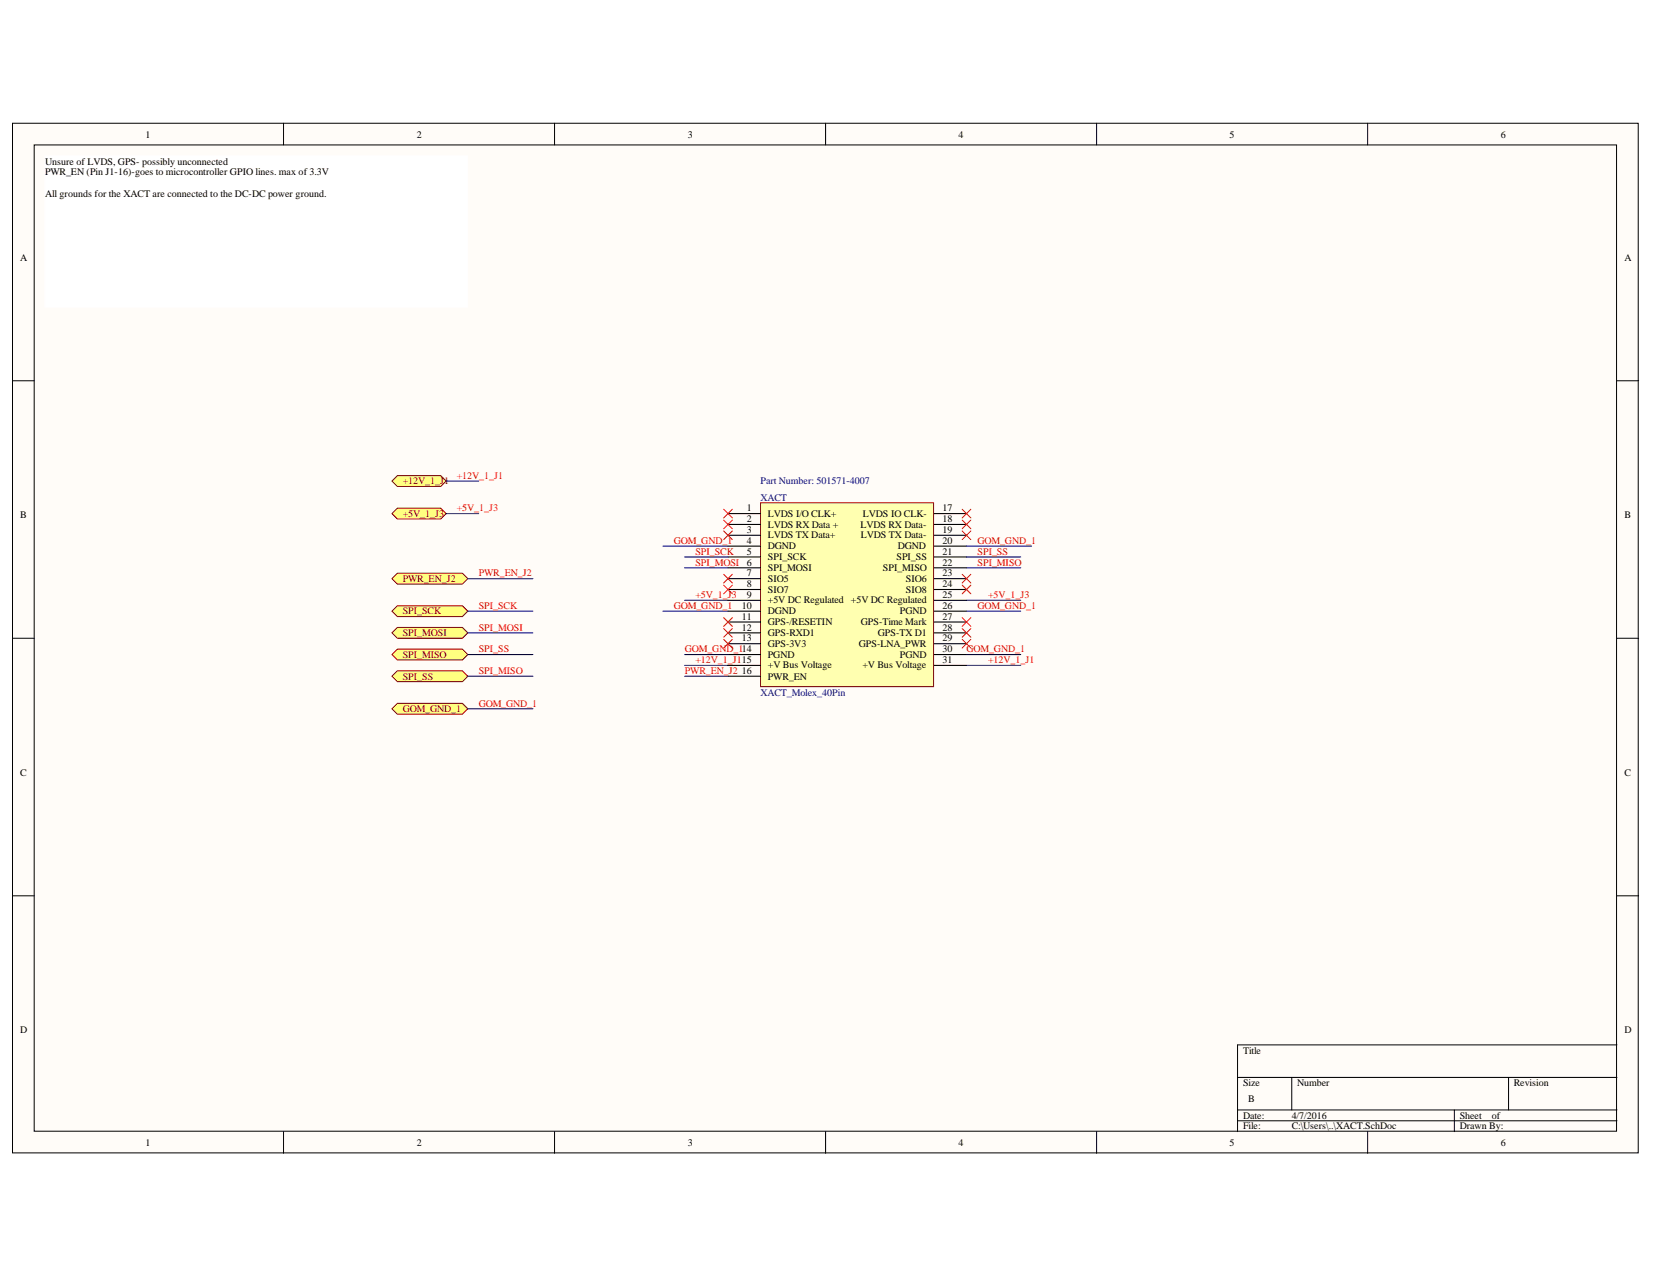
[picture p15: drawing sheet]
<svg xmlns="http://www.w3.org/2000/svg" width="279mm" height="216mm" viewBox="0 0 279 216" stroke-linecap="round" stroke-linejoin="round" font-family="sans-serif">
<defs><g id="words">
<g font-size="1.7">
<text x="24.6" y="23.2">1</text>
<text x="70.4" y="23.2">2</text>
<text x="116.3" y="23.2">3</text>
<text x="162" y="23.2">4</text>
<text x="207.8" y="23.2">5</text>
<text x="253.7" y="23.2">6</text>
<text x="7.6" y="27.8">Unsure of LVDS, GPS- possibly unconnected</text>
<text x="7.6" y="29.6">PWR_EN (Pin J1-16)-goes to microcontroller GPIO lines. max of 3.3V</text>
<text x="7.6" y="33.3">All grounds for the XACT are connected to the DC-DC power ground.</text>
<text x="3.4" y="44">A</text>
<text x="274.6" y="44">A</text>
<text x="3.4" y="87.6">B</text>
<text x="126.2" y="86.4">1</text>
<text x="126.2" y="88.3">2</text>
<text x="129.8" y="87.3">LVDS I/O CLK+</text>
<text x="129.8" y="89.2">LVDS RX Data +</text>
<text x="145.4" y="89.2">LVDS RX Data-</text>
<text x="145.9" y="87.3">LVDS IO CLK-</text>
<text x="159.3" y="86.4">17</text>
<text x="159.3" y="88.3">18</text>
<text x="274.6" y="87.6">B</text>
<text x="126.2" y="90.1">3</text>
<text x="126.2" y="91.9">4</text>
<text x="126.2" y="93.7">5</text>
<text x="126.2" y="95.6">6</text>
<text x="129.8" y="91">LVDS TX Data+</text>
<text x="129.8" y="92.8">DGND</text>
<text x="129.8" y="94.7">SPI_SCK</text>
<text x="145.5" y="91">LVDS TX Data-</text>
<text x="151.5" y="94.7">SPI_SS</text>
<text x="151.8" y="92.8">DGND</text>
<text x="159.3" y="90.1">19</text>
<text x="159.3" y="91.9">20</text>
<text x="159.3" y="93.7">21</text>
<text x="159.3" y="95.6">22</text>
<text x="126.2" y="97.4">7</text>
<text x="126.2" y="99.2">8</text>
<text x="126.2" y="101.1">9</text>
<text x="129.8" y="96.4">SPI_MOSI</text>
<text x="129.8" y="98.3">SIO5</text>
<text x="129.8" y="100.2">SIO7</text>
<text x="129.8" y="101.9">+5V DC Regulated</text>
<text x="143.8" y="101.9">+5V DC Regulated</text>
<text x="149.2" y="96.4">SPI_MISO</text>
<text x="153.1" y="98.3">SIO6</text>
<text x="153.1" y="100.2">SIO8</text>
<text x="159.3" y="97.4">23</text>
<text x="159.3" y="99.2">24</text>
<text x="159.3" y="101.1">25</text>
<text x="125.4" y="102.9">10</text>
<text x="125.4" y="104.7">11</text>
<text x="125.4" y="106.6">12</text>
<text x="129.8" y="103.8">DGND</text>
<text x="129.8" y="105.7">GPS-/RESETIN</text>
<text x="129.8" y="107.4">GPS-RXD1</text>
<text x="145.5" y="105.7">GPS-Time Mark</text>
<text x="148.4" y="107.4">GPS-TX D1</text>
<text x="152.1" y="103.8">PGND</text>
<text x="159.3" y="102.9">26</text>
<text x="159.3" y="104.7">27</text>
<text x="159.3" y="106.6">28</text>
<text x="125.4" y="108.4">13</text>
<text x="125.4" y="113.9">16</text>
<text x="129.8" y="109.3">GPS-3V3</text>
<text x="129.8" y="111.2">PGND</text>
<text x="129.8" y="112.9">+V Bus Voltage</text>
<text x="145.2" y="109.3">GPS-LNA_PWR</text>
<text x="145.8" y="112.9">+V Bus Voltage</text>
<text x="152.1" y="111.2">PGND</text>
<text x="159.3" y="108.4">29</text>
<text x="159.3" y="110.2">30</text>
<text x="159.3" y="112.1">31</text>
<text x="129.8" y="114.8">PWR_EN</text>
<text x="3.4" y="131">C</text>
<text x="274.6" y="131">C</text>
<text x="3.4" y="174.6">D</text>
<text x="210.1" y="178">Title</text>
<text x="274.6" y="174.6">D</text>
<text x="210.1" y="183.5">Size</text>
<text x="219.3" y="183.5">Number</text>
<text x="255.9" y="183.5">Revision</text>
<text x="210.1" y="189">Date:</text>
<text x="210.1" y="190.8">File:</text>
<text x="211" y="186.2">B</text>
<text x="218.3" y="189">4/7/2016</text>
<text x="218.3" y="190.8">C:\Users\..\XACT.SchDoc</text>
<text x="246.7" y="189">Sheet</text>
<text x="246.7" y="190.8">Drawn By:</text>
<text x="252.2" y="189">of</text>
<text x="24.6" y="193.6">1</text>
<text x="70.4" y="193.6">2</text>
<text x="116.3" y="193.6">3</text>
<text x="162" y="193.6">4</text>
<text x="207.8" y="193.6">5</text>
<text x="253.7" y="193.6">6</text>
</g>
<g font-size="1.7" fill="#800000">
<text x="68.1" y="81.8">+12V_1_J1</text>
<text x="68.1" y="87.3">+5V_1_J3</text>
<text x="68.1" y="98.3">PWR_EN_J2</text>
<text x="68.1" y="103.8">SPI_SCK</text>
<text x="68.1" y="107.4">SPI_MOSI</text>
<text x="68.1" y="111.2">SPI_MISO</text>
<text x="68.1" y="114.8">SPI_SS</text>
<text x="68.1" y="120.3">GOM_GND_1</text>
</g>
<g font-size="1.7" fill="#f00">
<text x="77.2" y="80.9">+12V_1_J1</text>
<text x="77.2" y="86.4">+5V_1_J3</text>
<text x="113.9" y="91.9">GOM_GND_1</text>
<text x="117.5" y="93.7">SPI_SCK</text>
<text x="117.5" y="95.6">SPI_MOSI</text>
<text x="165.2" y="93.7">SPI_SS</text>
<text x="165.2" y="95.6">SPI_MISO</text>
<text x="165.2" y="91.9">GOM_GND_1</text>
<text x="80.9" y="97.4">PWR_EN_J2</text>
<text x="117.5" y="101.1">+5V_1_J3</text>
<text x="167" y="101.1">+5V_1_J3</text>
<text x="80.9" y="102.9">SPI_SCK</text>
<text x="80.9" y="106.6">SPI_MOSI</text>
<text x="113.9" y="102.9">GOM_GND_1</text>
<text x="165.2" y="102.9">GOM_GND_1</text>
<text x="80.9" y="110.2">SPI_SS</text>
<text x="80.9" y="113.9">SPI_MISO</text>
<text x="115.8" y="110.2">GOM_GND_114</text>
<text x="115.8" y="113.9">PWR_EN_J2</text>
<text x="117.5" y="112.1">+12V_1_J115</text>
<text x="163.4" y="110.2">GOM_GND_1</text>
<text x="167" y="112.1">+12V_1_J1</text>
<text x="80.9" y="119.4">GOM_GND_1</text>
</g>
<g font-size="1.7" fill="#000080">
<text x="128.5" y="81.8">Part Number: 501571-4007</text>
<text x="128.5" y="84.6">XACT</text>
<text x="128.5" y="117.6">XACT_Molex_40Pin</text>
</g>
</g></defs>
<g fill="#fffcf8" stroke="#000" stroke-width=".17">
<path d="M2.1 20.8h274.8v174h-274.8z"/>
<path d="M5.8 24.5h267.4v166.6h-267.4z"/>
</g>
<g fill="none" stroke="#000" stroke-width=".17">
<path d="M47.9 20.8v3.7M93.7 20.8v3.7M139.5 20.8v3.7M185.4 20.8v3.7M231.2 20.8v3.7M2.1 64.3h3.7M273.3 64.3h3.7M2.1 107.8h3.7M273.3 107.8h3.7M2.1 151.3h3.7M273.3 151.3h3.7M273.3 176.5h-64.1v14.7"/>
<path d="M47.9 191.2v3.6M93.7 191.2v3.6M139.5 191.2v3.6M185.4 191.2v3.6M209.2 182h64.1M209.2 187.5h64.1M209.2 189.3h64.1M218.3 182v5.5M231.2 191.2v3.6M245.8 187.5v3.7M255 182v5.5"/>
</g>
<path d="M115.7 101.4h7.4M115.7 112.4h7.4" fill="none" stroke="#000080" stroke-width=".18"/>
<g fill="#ffff80" stroke="#800000" stroke-width=".17">
<path d="M66.2 81.3l1-.9h7.3l.9 .9-.9 .9h-7.3z" fill-rule="evenodd"/>
<path d="M66.2 86.8l1-1h7.3l.9 1-.9 .9h-7.3z" fill-rule="evenodd"/>
</g>
<path d="M75.4 81.3h5.5M75.4 86.8h5.5" fill="none" stroke="#000080" stroke-width=".18"/>
<path d="M128.6 84.9h29.2v31.1h-29.2z" fill="#ffffb0" stroke="#800000" stroke-width=".17"/>
<g fill="none" stroke="#000" stroke-width=".18">
<path d="M123.1 86.8h5.5M123.1 88.6h5.5M123.1 90.4h5.5M123.1 92.3h5.5M123.1 94.1h5.5M123.1 95.9h5.5M123.1 97.8h5.5M123.1 99.6h5.5M157.9 86.8h5.5M157.9 88.6h5.5M157.9 90.4h5.5M157.9 92.3h5.5"/>
<path d="M157.9 94.1h5.5M157.9 95.9h5.5M157.9 97.8h5.5M157.9 99.6h5.5M123.1 101.4h5.5M123.1 103.3h5.5M123.1 105.1h5.5M123.1 106.9h5.5M123.1 108.7h5.5M123.1 110.6h5.5M123.1 112.4h5.5M123.1 114.2h5.5"/>
<path d="M157.9 101.4h5.5M157.9 103.3h5.5M157.9 105.1h5.5M157.9 106.9h5.5M157.9 108.7h5.5M157.9 110.6h5.5M157.9 112.4h5.5"/>
</g>
<path d="M115.7 94.1h7.4M115.7 95.9h7.4M163.4 94.1h9.1M163.4 95.9h9.1M115.7 110.6h7.4M163.4 112.4h9.1M163.4 101.4h9.1M163.4 110.6h9.1" fill="none" stroke="#000080" stroke-width=".18"/>
<path d="M122.3 97l1.5 1.5M122.3 98.9l1.5 1.4M123.8 97l-1.5 1.5M123.8 98.9l-1.5 1.4M162.6 97l1.5 1.5M162.6 98.9l1.5 1.4M164.1 97l-1.5 1.5M164.1 98.9l-1.5 1.4" fill="none" stroke="#f00" stroke-width=".17"/>
<g fill="#ffff80" stroke="#800000" stroke-width=".17">
<path d="M66.2 103.3l1-1h11l.9 1-.9 .9h-11z" fill-rule="evenodd"/>
<path d="M66.2 106.9l1-.9h11l.9 .9-.9 .9h-11z" fill-rule="evenodd"/>
<path d="M66.2 110.6l1-.9h11l.9 .9-.9 .9h-11z" fill-rule="evenodd"/>
<path d="M66.2 114.2l1-.9h11l.9 .9-.9 1h-11z" fill-rule="evenodd"/>
</g>
<path d="M112.1 92.3h11M163.4 92.3h11M79.1 103.3h11M79.1 106.9h11M79.1 110.6h11M79.1 114.2h11M112.1 103.3h11" fill="none" stroke="#000080" stroke-width=".18"/>
<path d="M66.2 119.7l1-.9h11l.9 .9-.9 1h-11z" fill-rule="evenodd" fill="#ffff80" stroke="#800000" stroke-width=".17"/>
<path d="M79.1 119.7h11M163.4 103.3h9.1" fill="none" stroke="#000080" stroke-width=".18"/>
<path d="M7.6 26.3h71.4v25.6h-71.4z" fill="#fff" stroke="#fff" stroke-width=".17"/>
<g fill="none" stroke="#f00" stroke-width=".17">
<path d="M122.3 86l1.5 1.5M122.3 87.9l1.5 1.4M122.3 89.7l1.5 1.5M123.8 86l-1.5 1.5M123.8 87.9l-1.5 1.4M123.8 89.7l-1.5 1.5M162.6 86l1.5 1.5M162.6 87.9l1.5 1.4M162.6 89.7l1.5 1.5M164.1 86l-1.5 1.5M164.1 87.9l-1.5 1.4M164.1 89.7l-1.5 1.5"/>
<path d="M122.3 104.3l1.5 1.5M122.3 106.2l1.5 1.4M122.3 108l1.5 1.5M123.8 104.3l-1.5 1.5M123.8 106.2l-1.5 1.4M123.8 108l-1.5 1.5M162.6 104.3l1.5 1.5M162.6 106.2l1.5 1.4M162.6 108l1.5 1.5M164.1 104.3l-1.5 1.5M164.1 106.2l-1.5 1.4M164.1 108l-1.5 1.5"/>
</g>
<path d="M66.2 97.8l1-1h11l.9 1-.9 .9h-11z" fill-rule="evenodd" fill="#ffff80" stroke="#800000" stroke-width=".17"/>
<path d="M79.1 97.8h11M115.7 114.2h7.4" fill="none" stroke="#000080" stroke-width=".18"/>
<use href="#words"/>
</svg>
